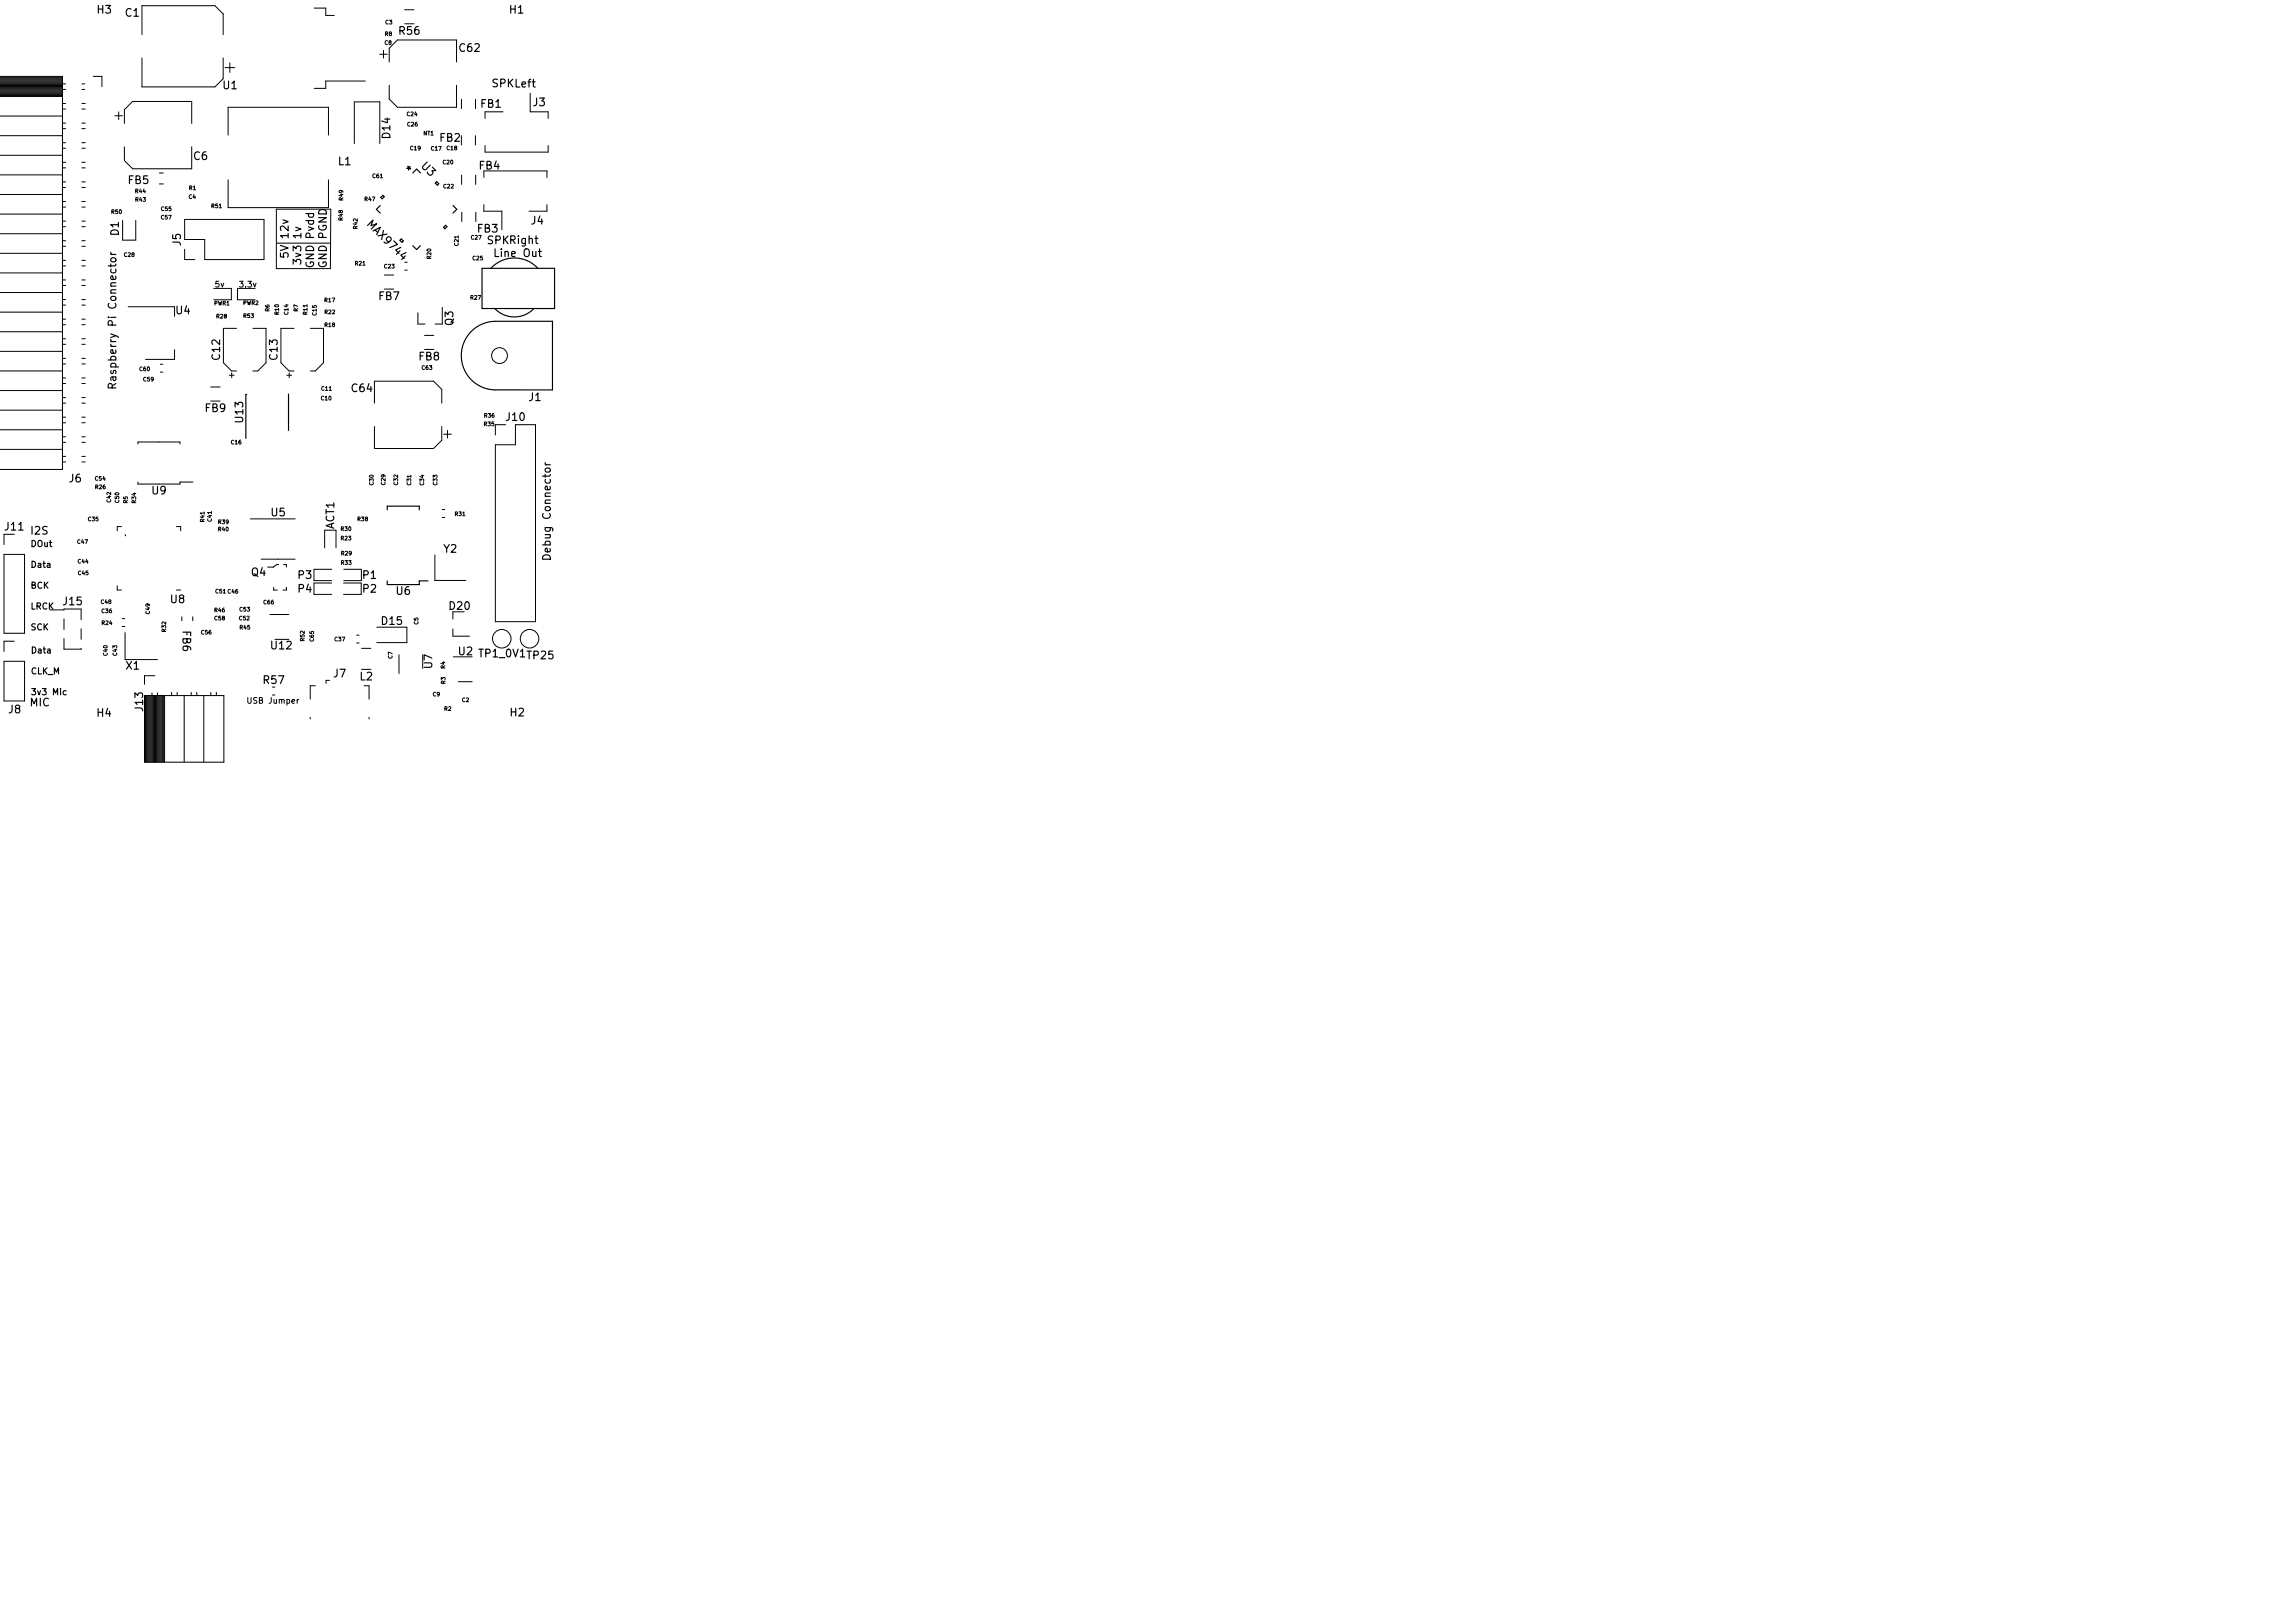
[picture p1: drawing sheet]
<svg xmlns="http://www.w3.org/2000/svg" width="297mm" height="210mm" viewBox="0 0 297 210" stroke-linecap="round" stroke-linejoin="round" font-family="sans-serif">
<defs><g id="words">
<g font-size="1.4">
<text x="12.6" y="1.7">H3</text>
<text x="16.2" y="2.2">C1</text>
<text x="51.7" y="4.5">R56</text>
<text x="66" y="1.7">H1</text>
<text x="28.9" y="11.5">U1</text>
<text x="59.5" y="6.7">C62</text>
<text x="63.7" y="11.3">SPKLeft</text>
<text x="50.6" y="17.9" transform="rotate(-90 50.6 17.9)">D14</text>
<text x="62.3" y="13.9">FB1</text>
<text x="69.1" y="13.7">J3</text>
<text x="16.6" y="23.8">FB5</text>
<text x="25.1" y="20.7">C6</text>
<text x="43.8" y="21.4">L1</text>
<text x="52.2" y="22.2" transform="rotate(45 52.2 22.2)">*</text>
<text x="54.5" y="21.6" transform="rotate(45 54.5 21.6)">U3</text>
<text x="57" y="18.3">FB2</text>
<text x="62.1" y="21.9">FB4</text>
<text x="47.6" y="29.3" transform="rotate(45 47.6 29.3)">MAX9744</text>
<text x="68.8" y="29.1">J4</text>
<text x="15.4" y="30.5" transform="rotate(-90 15.4 30.5)">D1</text>
<text x="23.4" y="31.8" transform="rotate(-90 23.4 31.8)">J5</text>
<text x="37.4" y="33.3" transform="rotate(-90 37.4 33.3)">5V</text>
<text x="37.4" y="31.1" transform="rotate(-90 37.4 31.1)">12v</text>
<text x="39" y="33.9" transform="rotate(-90 39 33.9)">3v3</text>
<text x="39" y="31.1" transform="rotate(-90 39 31.1)">1v</text>
<text x="40.7" y="34.7" transform="rotate(-90 40.7 34.7)">GND</text>
<text x="40.7" y="31.1" transform="rotate(-90 40.7 31.1)">Pvdd</text>
<text x="42.3" y="34.7" transform="rotate(-90 42.3 34.7)">GND</text>
<text x="42.3" y="31.1" transform="rotate(-90 42.3 31.1)">PGND</text>
<text x="61.9" y="30.1">FB3</text>
<text x="63.1" y="31.6">SPKRight</text>
<text x="64.2" y="33.3">Line Out</text>
<text x="22.8" y="40.7">U4</text>
<text x="49.1" y="38.9">FB7</text>
<text x="28.5" y="46.6" transform="rotate(-90 28.5 46.6)">C12</text>
<text x="35.9" y="46.6" transform="rotate(-90 35.9 46.6)">C13</text>
<text x="54.3" y="46.7">FB8</text>
<text x="58.7" y="42.1" transform="rotate(-90 58.7 42.1)">Q3</text>
<text x="15.1" y="49.5" transform="rotate(-90 15.1 49.5)">Raspberry Pi Connector</text>
<text x="26.6" y="53.4">FB9</text>
<text x="45.6" y="50.8">C64</text>
<text x="68.5" y="51.9">J1</text>
<text x="31.5" y="54.7" transform="rotate(-90 31.5 54.7)">U13</text>
<text x="65.6" y="54.5">J10</text>
<text x="9" y="62.5">J6</text>
<text x="19.7" y="64">U9</text>
<text x=".7" y="68.7">J11</text>
<text x="4.1" y="69.2">I2S</text>
<text x="35.1" y="66.9">U5</text>
<text x="43.3" y="68.6" transform="rotate(-90 43.3 68.6)">ACT1</text>
<text x="57.5" y="71.6">Y2</text>
<text x="32.6" y="74.6">Q4</text>
<text x="38.6" y="76.8">P4</text>
<text x="38.6" y="75">P3</text>
<text x="47" y="76.8">P2</text>
<text x="47" y="75">P1</text>
<text x="51.4" y="77.1">U6</text>
<text x="71.3" y="72.1" transform="rotate(-90 71.3 72.1)">Debug Connector</text>
<text x="8.2" y="78.4">J15</text>
<text x="22.1" y="78.1">U8</text>
<text x="23.7" y="81.7" transform="rotate(90 23.7 81.7)">FB6</text>
<text x="49.5" y="80.9">D15</text>
<text x="58.3" y="79">D20</text>
<text x="16.3" y="86.7">X1</text>
<text x="34.2" y="88.6">R57</text>
<text x="35.2" y="84.1">U12</text>
<text x="43.2" y="87.7">J7</text>
<text x="46.6" y="88.1">L2</text>
<text x="56" y="86.6" transform="rotate(-90 56 86.6)">U7</text>
<text x="59.4" y="84.9">U2 TP1_0V1</text>
<text x="68.3" y="85.4">TP25</text>
<text x="1.1" y="92.4">J8</text>
<text x="3.9" y="91.5">MIC</text>
<text x="12.6" y="92.8">H4</text>
<text x="18.5" y="92.1" transform="rotate(-90 18.5 92.1)">J13</text>
<text x="66.1" y="92.8">H2</text>
</g>
<g font-size="1.1">
<text x="3.9" y="70.8">DOut</text>
<text x="3.9" y="73.5">Data</text>
<text x="3.9" y="76.2">BCK</text>
<text x="3.9" y="78.9">LRCK</text>
<text x="3.9" y="81.6">SCK</text>
<text x="3.9" y="84.6">Data</text>
<text x="3.9" y="87.3">CLK_M</text>
<text x="3.9" y="90">3v3 Mic</text>
</g>
<g font-size="1">
<text x="27.9" y="37.2">5v</text>
<text x="31.1" y="37.2">3.3v</text>
<text x="32.2" y="91.1">USB Jumper</text>
</g>
<g font-size=".7">
<text x="49.8" y="5.8">C8</text>
<text x="49.9" y="4.6">R8</text>
<text x="49.9" y="3.1">C3</text>
<text x="52.7" y="15">C24</text>
<text x="52.8" y="16.4">C26</text>
<text x="54.9" y="17.5">NT1</text>
<text x="48.3" y="23.1">C61</text>
<text x="53.2" y="19.5">C19</text>
<text x="55.9" y="19.5">C17</text>
<text x="57.4" y="21.3">C20</text>
<text x="57.9" y="19.4">C18</text>
<text x="14.5" y="27.7">R50</text>
<text x="17.5" y="25">R44</text>
<text x="17.6" y="26.1">R43</text>
<text x="20.9" y="28.4">C57</text>
<text x="20.9" y="27.3">C55</text>
<text x="24.5" y="25.7">C4</text>
<text x="24.5" y="24.6">R1</text>
<text x="27.4" y="26.9">R51</text>
<text x="44.4" y="28.5" transform="rotate(-90 44.4 28.5)">R48</text>
<text x="44.4" y="25.9" transform="rotate(-90 44.4 25.9)">R49</text>
<text x="46.3" y="29.6" transform="rotate(-90 46.3 29.6)">R42</text>
<text x="47.3" y="26">R47</text>
<text x="57.5" y="24.4">C22</text>
<text x="16.1" y="33.3">C28</text>
<text x="46" y="34.4">R21</text>
<text x="49.8" y="34.8">C23</text>
<text x="55.8" y="33.5" transform="rotate(-90 55.8 33.5)">R20</text>
<text x="59.4" y="31.8" transform="rotate(-90 59.4 31.8)">C21</text>
<text x="61.1" y="31">C27</text>
<text x="61.3" y="33.7">C25</text>
<text x="27.7" y="39.5">PWR1</text>
<text x="28.1" y="41.2">R28</text>
<text x="31.5" y="39.5">PWR2</text>
<text x="31.6" y="41.2">R53</text>
<text x="34.9" y="40.3" transform="rotate(-90 34.9 40.3)">R6</text>
<text x="36.1" y="40.7" transform="rotate(-90 36.1 40.7)">R10</text>
<text x="37.3" y="40.7" transform="rotate(-90 37.3 40.7)">C14</text>
<text x="38.6" y="40.3" transform="rotate(-90 38.6 40.3)">R7</text>
<text x="39.8" y="40.7" transform="rotate(-90 39.8 40.7)">R11</text>
<text x="41" y="40.8" transform="rotate(-90 41 40.8)">C15</text>
<text x="42.1" y="39.1">R17</text>
<text x="42.1" y="40.7">R22</text>
<text x="61" y="38.8">R27</text>
<text x="42.1" y="42.3">R18</text>
<text x="54.7" y="47.9">C63</text>
<text x="18.1" y="48.1">C60</text>
<text x="18.6" y="49.4">C59</text>
<text x="41.6" y="51.8">C10</text>
<text x="41.7" y="50.6">C11</text>
<text x="30" y="57.5">C16</text>
<text x="62.7" y="55.2">R35</text>
<text x="62.8" y="54.1">R36</text>
<text x="12.3" y="62.3">C54</text>
<text x="12.4" y="63.3">R26</text>
<text x="14.4" y="65.1" transform="rotate(-90 14.4 65.1)">C42</text>
<text x="15.4" y="65.1" transform="rotate(-90 15.4 65.1)">C50</text>
<text x="16.5" y="65.2" transform="rotate(-90 16.5 65.2)">R5</text>
<text x="17.6" y="65.2" transform="rotate(-90 17.6 65.2)">R34</text>
<text x="48.4" y="62.8" transform="rotate(-90 48.4 62.8)">C30</text>
<text x="49.9" y="62.8" transform="rotate(-90 49.9 62.8)">C29</text>
<text x="51.5" y="62.8" transform="rotate(-90 51.5 62.8)">C32</text>
<text x="53.2" y="62.8" transform="rotate(-90 53.2 62.8)">C31</text>
<text x="54.9" y="62.8" transform="rotate(-90 54.9 62.8)">C34</text>
<text x="56.6" y="62.8" transform="rotate(-90 56.6 62.8)">C33</text>
<text x="10.1" y="70.4">C47</text>
<text x="11.4" y="67.5">C35</text>
<text x="26.5" y="67.6" transform="rotate(-90 26.5 67.6)">R41</text>
<text x="27.4" y="67.5" transform="rotate(-90 27.4 67.5)">C41</text>
<text x="28.3" y="68.8">R40</text>
<text x="28.3" y="67.9">R39</text>
<text x="44.2" y="68.8">R30</text>
<text x="44.2" y="70">R23</text>
<text x="44.2" y="71.9">R29</text>
<text x="46.3" y="67.5">R38</text>
<text x="59" y="66.8">R31</text>
<text x="10.1" y="73">C44</text>
<text x="10.1" y="74.5">C45</text>
<text x="27.9" y="76.9">C51 C46</text>
<text x="44.2" y="73.1">R33</text>
<text x="13.1" y="78.2">C48</text>
<text x="13.2" y="79.4">C36</text>
<text x="13.2" y="80.9">R24</text>
<text x="19.4" y="79.5" transform="rotate(-90 19.4 79.5)">C49</text>
<text x="21.5" y="81.8" transform="rotate(-90 21.5 81.8)">R32</text>
<text x="26.1" y="82.2">C56</text>
<text x="27.8" y="80.3">C58</text>
<text x="27.8" y="79.3">R46</text>
<text x="31" y="80.3">C52</text>
<text x="31.1" y="79.2">C53</text>
<text x="31.1" y="81.5">R45</text>
<text x="34.2" y="78.3">C66</text>
<text x="39.4" y="83" transform="rotate(-90 39.4 83)">R52</text>
<text x="40.7" y="83.1" transform="rotate(-90 40.7 83.1)">C65</text>
<text x="43.4" y="83.1">C37</text>
<text x="54.2" y="80.9" transform="rotate(-90 54.2 80.9)">C5</text>
<text x="13.9" y="84.9" transform="rotate(-90 13.9 84.9)">C40</text>
<text x="15.2" y="84.9" transform="rotate(-90 15.2 84.9)">C43</text>
<text x="50.8" y="85.3" transform="rotate(-90 50.8 85.3)">C7</text>
<text x="57.7" y="86.6" transform="rotate(-90 57.7 86.6)">R4</text>
<text x="57.7" y="88.6" transform="rotate(-90 57.7 88.6)">R3</text>
<text x="56.1" y="90.2">C9</text>
<text x="57.6" y="92.1">R2</text>
<text x="59.9" y="90.9">C2</text>
</g>
</g></defs>
<g fill="none" stroke="#000" stroke-width=".13">
<path d="M0 10h8.1M0 10.1h8.1M0 10.3h8.1M0 10.4h8.1M0 10.5h8.1M0 10.6h8.1M0 10.7h8.1M0 10.8h8.1M0 11h8.1M0 11.1h8.1M0 11.2h8.1M0 11.3h8.1"/>
<path d="M0 11.4h8.1M0 11.6h8.1M0 11.7h8.1M0 11.8h8.1M0 11.9h8.1M0 12h8.1M0 12.1h8.1M0 12.3h8.1M0 12.4h8.1M0 12.5h8.1M0 15h8.1M0 17.6h8.1"/>
<path d="M0 9.9h8.1v50.9h-8.1M8.1 10.9h.4M8.1 11.6h.4M8.1 13.4h.4M8.1 14.1h.4M8.1 15.9h.4M8.1 16.7h.4M8.1 18.5h.4M8.1 19.2h.4M10.6 10.9h.4M10.6 11.6h.4M10.6 13.4h.4"/>
<path d="M10.6 14.1h.4M10.6 15.9h.4M10.6 16.7h.4M10.6 18.5h.4M10.6 19.2h.4M12.1 9.9h1.1v1.3M14.9 15h1M15.4 14.5v1M16.1 19v1.8l1.1 1.1h7.6v-2.9M16.1 16v-1.8l1.1-1.1h7.6v2.9M18.4 4.5v-3.8h9.4l1.1 1.1v2.7M18.4 7.5v3.8h9.4l1.1-1.1v-2.7"/>
<path d="M29.2 8.8h1.2M29.6 17.5v-3.6h13v3.6M29.8 8.1v1.3M40.7 1h1.5v1h1.1M45.9 18.6v-5.4h3.3v5.4M47.3 10.5h-5.1v.9h-1.5M49.2 7h1M49.7 6.5v1M50.4 11v1.8l1.1 1.1h7.6v-2.9M50.4 8v-1.8l1.1-1h7.6v2.8M52.4 1.3h1.2M59.8 12.9v1.2"/>
<path d="M61.6 17.6v1.2M61.6 12.9v1.2M62.8 18.9v.8h8.2v-.8M65.2 14.5h-2.4v.8M68.7 12.1v2.4h2.3v.8M0 20.1h8.1M0 22.7h8.1M0 25.2h8.1M0 27.7h8.1M0 30.3h8.1M0 32.8h8.1M0 35.4h8.1"/>
<path d="M0 37.9h8.1M8.1 21h.4M8.1 21.7h.4M8.1 23.6h.4M8.1 24.3h.4M8.1 26.1h.4M8.1 26.8h.4M8.1 28.6h.4M8.1 29.4h.4M8.1 31.2h.4M8.1 31.9h.4M8.1 33.7h.4"/>
<path d="M8.1 34.4h.4M8.1 36.3h.4M8.1 37h.4M8.1 38.8h.4M8.1 39.5h.4M10.6 21h.4M10.6 21.7h.4M10.6 23.6h.4M10.6 24.3h.4M10.6 26.1h.4M10.6 26.8h.4M10.6 28.6h.4"/>
<path d="M10.6 29.4h.4M10.6 31.2h.4M10.6 31.9h.4M10.6 33.7h.4M10.6 34.4h.4M10.6 36.3h.4M10.6 37h.4M10.6 38.8h.4M10.6 39.5h.4M15.9 28.6v2.5h1.7v-2.5M16.6 39.7h6M20.6 22.4h.6"/>
<path d="M20.6 23.8h.6M23.9 28.4h10.3v5.2h-7.7v-2.6h-2.6zM23.9 32.3v1.3h1.3M27.7 37.4h2.3v1.4h-2.3M29.6 23.3v3.6h13v-3.6M33 37.4h-2.2v1.4h2.2M35.8 27.1h7.1l-.1 7.7h-7zM35.9 31.5h6.9M49.8 35.6h1.2M52.4 35h.4M57.3 39.8v2.2h-.9M59.8 22.7v1.2"/>
<path d="M59.8 27.5v1.2M61.6 22.7v1.2M61.6 27.5v1.2M62.7 23v-.9h8.2v.9M62.7 26.5v.9h2.3v2.4M70.9 26.5v.9h-2.4M0 48.1h8.1M0 40.4h8.1M0 43h8.1M0 45.5h8.1M0 50.6h8.1M0 53.1h8.1"/>
<path d="M0 55.7h8.1M0 58.2h8.1M8.1 41.3h.4M8.1 42.1h.4M8.1 43.9h.4M8.1 44.6h.4M8.1 46.4h.4M8.1 47.1h.4M8.1 49h.4M8.1 49.7h.4M8.1 51.5h.4M8.1 52.2h.4"/>
<path d="M8.1 54h.4M8.1 54.8h.4M8.1 56.6h.4M8.1 57.3h.4M8.1 59.1h.4M8.1 59.8h.4M10.6 41.3h.4M10.6 42.1h.4M10.6 43.9h.4M10.6 44.6h.4M10.6 46.4h.4M10.6 47.1h.4"/>
<path d="M10.6 49h.4M10.6 49.7h.4M10.6 51.5h.4M10.6 52.2h.4M10.6 54h.4M10.6 54.8h.4M10.6 56.6h.4M10.6 57.3h.4M10.6 59.1h.4M10.6 59.8h.4M17.9 57.5v-.2h5.4v.2M20.8 48.2h.3"/>
<path d="M20.8 47.2h.3M22.6 45.3v1.3h-3.8M27.3 50.1h1.2M29.7 48.6h.6M30 48.3v.6M30.6 42.5h-1.7v4.5l1.1 1.1h.6M32.8 42.5h1.7v4.5l-1.1 1.1h-.6M37.2 48.6h.6M37.5 48.3v.6M38.1 42.5h-1.7v4.5l1.1 1.1h.6M40.2 42.5h1.7v4.5l-1.1 1.1h-.6M48.5 52.2v-2.8h7.7l1 1v1.8"/>
<path d="M48.5 55.3v2.8h7.7l1-1.1v-1.7M54.1 40.5v1.5h1M55 43.5h1.2M57.5 56.3h1M58 55.8v1M65.5 55h-1.3v1.3M66.8 55h2.6v25.5h-5.2v-22.9h2.6zM.5 71.8h2.7v10.2h-2.7zM.5 69.2v1.3M8.3 78.9v.1h-1.8M10.5 78.9v1.4M15.2 75.9v.5h.5"/>
<path d="M15.7 68.2h-.5v.6M17.9 62.4v.3h5.4v-.3h1.7M22.9 76.4h.5M22.9 68.2h.5v.6M23.6 79.9v.5M25 79.9v.5M32.4 67.2h5.8M33.8 72.4h4.4M35 79.6h2.4M35.5 76.1v.3h.4M36.1 73.1h-.3l-.3 .4h-.8M36.7 73.1h.4v.3"/>
<path d="M37.1 76.1v.3h-.4M40.7 75.5h2.3M40.7 77h2.3M40.7 73.8h2.3M40.7 75.2h2.3M42.1 68.7v2.3M43.5 68.7v2.3M44.5 75.5h2.3M44.5 77h2.3M44.5 73.8h2.3M44.5 75.2h2.3M56.3 71.9v3.3h4"/>
<path d="M57.3 66h.3M57.3 67h.3M58.7 79.3v.9M.5 85.7h2.7v5.1h-2.7zM1.8 83.1h-1.3v1.3M8.3 80.2v1.3M8.3 82.7v1.4M10.5 81.4v1.4M10.5 84v.1h-2.2M15.8 80.1h.4M15.8 81.2h.4M16.2 81.9v3.5h4.2"/>
<path d="M18.7 90.1h10.3v8.6h-10.3zM18.8 90.1v8.6M19 90.1v8.6M19.1 90.1v8.6M19.2 90.1v8.6M19.3 90.1v8.6M19.4 90.1v8.6M19.5 90.1v8.6M19.7 90.1v8.6M19.7 89.8v.3M19.8 90.1v8.6M19.9 90.1v8.6"/>
<path d="M20 90.1v8.6M20 87.5h-1.3v1.1M20.1 90.1v8.6M20.3 90.1v8.6M20.4 90.1v8.6M20.4 89.8v.3M20.5 90.1v8.6M20.6 90.1v8.6M20.7 90.1v8.6M20.8 90.1v8.6M21 90.1v8.6M21.1 90.1v8.6"/>
<path d="M21.2 90.1v8.6M21.3 90.1v8.6M22.2 89.7v.4M22.9 89.7v.4M23.9 90.1v8.6M24.8 89.7v.4M25.5 89.7v.4M26.4 90.1v8.6M27.3 89.7v.4M28 89.7v.4M40.2 92.9v.2M40.9 88.8h-.7v1.8"/>
<path d="M42.7 88.1h-.5v.4M46.2 83.3h.3M46.2 82.3h.3M46.8 84h1.3M47.2 88.8h.6v1.8M47.8 92.9v.2M48.8 81.2h3.9v2h-3.9M51.7 84.8v2.5M58.7 81.5v.9h2.1M58.7 85.1h2.5M59.4 88.3h1.8"/>
<circle cx="64.7" cy="46.1" r="1.02"/>
<circle cx="65" cy="82.7" r="1.2"/>
<circle cx="68.6" cy="82.7" r="1.2"/>
</g>
<g fill="none" stroke="#000" stroke-width=".15">
<path d="M14.3 32.7l.1 .2 .1 .1M14.3 33h.7M49.3 26.6l-.5 .5 .5 .5M49.6 25.3l.2 .2-.3 .3-.2-.2zM53.5 22.4l.5-.5 .5 .5M53.5 31.8l.5 .5 .5-.5M56.6 23.5l.2 .3-.1 .2-.3-.3zM57.7 29.2l.2 .2-.3 .2-.2-.1zM58.7 26.6l.5 .5-.5 .5M62.4 34.8h9.4v5.2h-9.4zM63.6 34.8a4.1 4.1 0 0 1 6.1 0M69.2 40a3.5 3.5 0 0 1-5.1 0"/>
<path d="M14.5 50.3v-.5l-.2-.1h-.2l-.1 .2v.4h1M15 49.7l-.5 .3M31.9 51.1v5.7M37.3 51.1v4.6M61.1 42.9a4.4 4.4 0 0 1 3.1-1.3h7.4v8.9h-7.5a4.4 4.4 0 0 1-4-2.8 4.4 4.4 0 0 1 1-4.8zM70.6 59.9l.1 .2 .1 .1M16.2 69.3v.1M50.2 75.3v.4h4.1v-.4h1.1M50.2 66.1v-.5h4.1v.5M8.6 89.5h-.3l-.1 .1 .1 .4h.3"/>
</g>
<use href="#words"/>
</svg>
